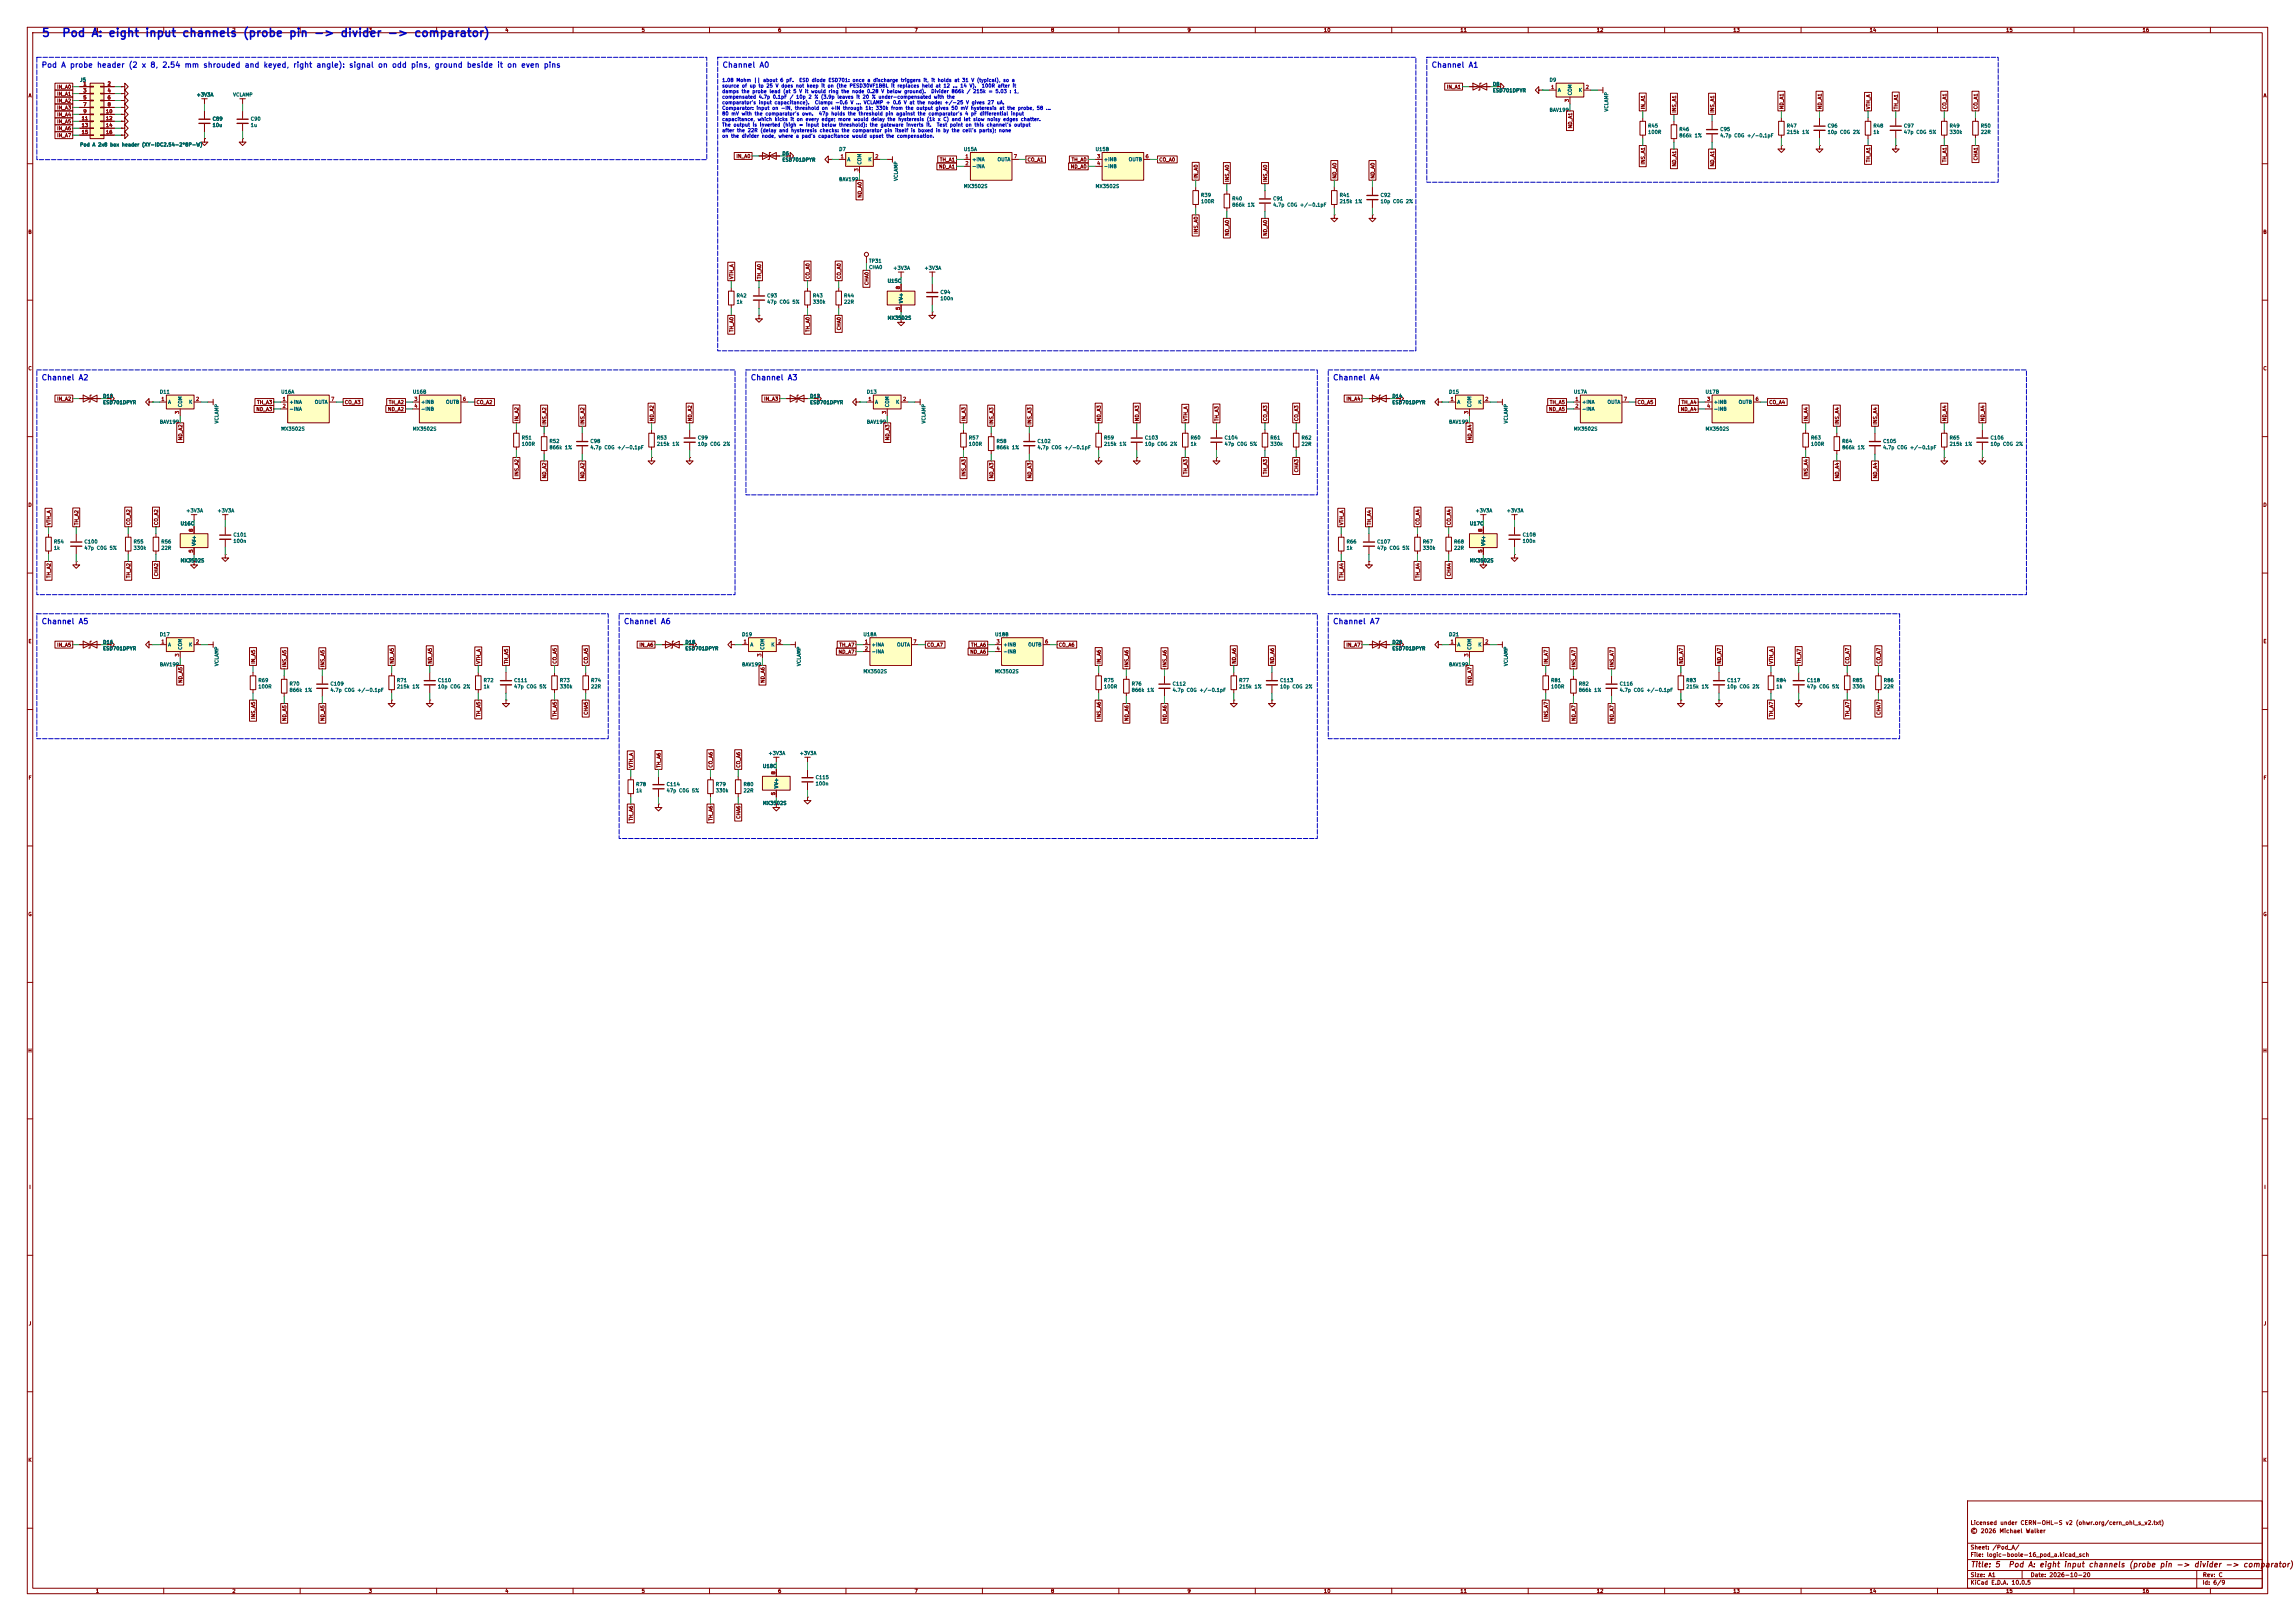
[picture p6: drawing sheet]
<svg xmlns="http://www.w3.org/2000/svg" width="841mm" height="594mm" viewBox="0 0 841 594" stroke-linecap="round" stroke-linejoin="round" font-family="sans-serif">
<defs><g id="words">
<g font-size="3" fill="#0000c2">
<text x="15.1" y="14.3">5</text>
<text x="22.5" y="14.3">Pod A: eight input channels (probe pin -&gt; divider -&gt; comparator)</text>
</g>
<g font-size="2" fill="#0000c2">
<text x="15.1" y="25.3">Pod A probe header (2 x 8, 2.54 mm shrouded and keyed, right angle): signal on odd pins, ground beside it on even pins</text>
<text x="264.6" y="25.3">Channel A0</text>
<text x="524.4" y="25.3">Channel A1</text>
<text x="15.1" y="139.8">Channel A2</text>
<text x="274.9" y="139.8">Channel A3</text>
<text x="488.3" y="139.8">Channel A4</text>
<text x="15.1" y="229.2">Channel A5</text>
<text x="228.4" y="229.2">Channel A6</text>
<text x="488.3" y="229.2">Channel A7</text>
</g>
<g font-size="2" fill="#840000">
<text x="722" y="574.8">Title: 5</text>
<text x="735.8" y="574.8">Pod A: eight input channels (probe pin -&gt; divider -&gt; comparator)</text>
</g>
<g font-size="1.5" fill="#840000">
<text x="721.9" y="562.1">© 2026 Michael Walker</text>
<text x="721.9" y="559.1">Licensed under CERN-OHL-S v2 (ohwr.org/cern_ohl_s_v2.txt)</text>
<text x="721.9" y="568.1">Sheet: /Pod_A/</text>
<text x="721.9" y="570.8">File: logic-boole-16_pod_a.kicad_sch</text>
<text x="721.9" y="581">KiCad E.D.A. 10.0.5</text>
<text x="721.9" y="578.2">Size: A1</text>
<text x="743.9" y="578.2">Date: 2026-10-20</text>
<text x="806.9" y="581">Id: 6/9</text>
<text x="807" y="578.2">Rev: C</text>
</g>
<g font-size="1.3" fill="#840000">
<text x="35" y="12">1</text>
<text x="85" y="12">2</text>
<text x="135" y="12">3</text>
<text x="185" y="12">4</text>
<text x="235" y="12">5</text>
<text x="285" y="12">6</text>
<text x="335" y="12">7</text>
<text x="385" y="12">8</text>
<text x="435" y="12">9</text>
<text x="485" y="12">10</text>
<text x="535" y="12">11</text>
<text x="585" y="12">12</text>
<text x="635" y="12">13</text>
<text x="685" y="12">14</text>
<text x="735" y="12">15</text>
<text x="785" y="12">16</text>
<text x="10.3" y="36">A</text>
<text x="20.8" y="32.8">IN_A0</text>
<text x="20.8" y="35.3">IN_A1</text>
<text x="530" y="32.8">IN_A1</text>
<text x="829.3" y="36">A</text>
<text x="20.8" y="40.4">IN_A3</text>
<text x="20.8" y="37.9">IN_A2</text>
<text x="603" y="40.2" transform="rotate(-90 603 40.2)">IN_A1</text>
<text x="614.5" y="41.5" transform="rotate(-90 614.5 41.5)">INS_A1</text>
<text x="628.4" y="41.5" transform="rotate(-90 628.4 41.5)">INS_A1</text>
<text x="653.8" y="40.2" transform="rotate(-90 653.8 40.2)">ND_A1</text>
<text x="667.8" y="40.2" transform="rotate(-90 667.8 40.2)">ND_A1</text>
<text x="685.6" y="40.2" transform="rotate(-90 685.6 40.2)">VTH_A</text>
<text x="695.7" y="40.2" transform="rotate(-90 695.7 40.2)">TH_A1</text>
<text x="713.5" y="40.2" transform="rotate(-90 713.5 40.2)">CO_A1</text>
<text x="725" y="40.2" transform="rotate(-90 725 40.2)">CO_A1</text>
<text x="20.8" y="43">IN_A4</text>
<text x="20.8" y="45.5">IN_A5</text>
<text x="576.4" y="47.2" transform="rotate(-90 576.4 47.2)">ND_A1</text>
<text x="20.8" y="48">IN_A6</text>
<text x="20.8" y="50.6">IN_A7</text>
<text x="269.7" y="58.2">IN_A0</text>
<text x="344.3" y="59.5">TH_A1</text>
<text x="376.4" y="59.5">CO_A1</text>
<text x="392.5" y="59.5">TH_A0</text>
<text x="424.6" y="59.5">CO_A0</text>
<text x="685.6" y="59.6" transform="rotate(-90 685.6 59.6)">TH_A1</text>
<text x="713.5" y="59.6" transform="rotate(-90 713.5 59.6)">TH_A1</text>
<text x="725" y="58.9" transform="rotate(-90 725 58.9)">CHA1</text>
<text x="344" y="62">ND_A1</text>
<text x="392.2" y="62">ND_A0</text>
<text x="439.2" y="65.6" transform="rotate(-90 439.2 65.6)">IN_A0</text>
<text x="490" y="65.6" transform="rotate(-90 490 65.6)">ND_A0</text>
<text x="504" y="65.6" transform="rotate(-90 504 65.6)">ND_A0</text>
<text x="603" y="60.5" transform="rotate(-90 603 60.5)">INS_A1</text>
<text x="614.5" y="61.2" transform="rotate(-90 614.5 61.2)">ND_A1</text>
<text x="628.4" y="61.2" transform="rotate(-90 628.4 61.2)">ND_A1</text>
<text x="450.6" y="66.9" transform="rotate(-90 450.6 66.9)">INS_A0</text>
<text x="464.6" y="66.9" transform="rotate(-90 464.6 66.9)">INS_A0</text>
<text x="316" y="72.6" transform="rotate(-90 316 72.6)">ND_A0</text>
<text x="10.2" y="86">B</text>
<text x="439.2" y="85.9" transform="rotate(-90 439.2 85.9)">INS_A0</text>
<text x="450.6" y="86.6" transform="rotate(-90 450.6 86.6)">ND_A0</text>
<text x="464.6" y="86.6" transform="rotate(-90 464.6 86.6)">ND_A0</text>
<text x="829.2" y="86">B</text>
<text x="269" y="102.4" transform="rotate(-90 269 102.4)">VTH_A</text>
<text x="279.2" y="102.4" transform="rotate(-90 279.2 102.4)">TH_A0</text>
<text x="297" y="102.4" transform="rotate(-90 297 102.4)">CO_A0</text>
<text x="308.4" y="102.4" transform="rotate(-90 308.4 102.4)">CO_A0</text>
<text x="318.6" y="104.7" transform="rotate(-90 318.6 104.7)">CHA0</text>
<text x="269" y="121.8" transform="rotate(-90 269 121.8)">TH_A0</text>
<text x="297" y="121.8" transform="rotate(-90 297 121.8)">TH_A0</text>
<text x="308.4" y="121.2" transform="rotate(-90 308.4 121.2)">CHA0</text>
<text x="10.2" y="136">C</text>
<text x="829.2" y="136">C</text>
<text x="20.8" y="147.1">IN_A2</text>
<text x="94.1" y="148.4">TH_A3</text>
<text x="126.2" y="148.4">CO_A3</text>
<text x="142.3" y="148.4">TH_A2</text>
<text x="174.4" y="148.4">CO_A2</text>
<text x="279.8" y="147.1">IN_A3</text>
<text x="493.2" y="147.1">IN_A4</text>
<text x="567.8" y="148.4">TH_A5</text>
<text x="599.9" y="148.4">CO_A5</text>
<text x="616" y="148.4">TH_A4</text>
<text x="648.1" y="148.4">CO_A4</text>
<text x="93.8" y="150.9">ND_A3</text>
<text x="142" y="150.9">ND_A2</text>
<text x="190.3" y="154.5" transform="rotate(-90 190.3 154.5)">IN_A2</text>
<text x="200.4" y="155.8" transform="rotate(-90 200.4 155.8)">INS_A2</text>
<text x="214.4" y="155.8" transform="rotate(-90 214.4 155.8)">INS_A2</text>
<text x="239.8" y="154.5" transform="rotate(-90 239.8 154.5)">ND_A2</text>
<text x="253.8" y="154.5" transform="rotate(-90 253.8 154.5)">ND_A2</text>
<text x="354.1" y="154.5" transform="rotate(-90 354.1 154.5)">IN_A3</text>
<text x="364.3" y="155.8" transform="rotate(-90 364.3 155.8)">INS_A3</text>
<text x="378.2" y="155.8" transform="rotate(-90 378.2 155.8)">INS_A3</text>
<text x="403.6" y="154.5" transform="rotate(-90 403.6 154.5)">ND_A3</text>
<text x="417.6" y="154.5" transform="rotate(-90 417.6 154.5)">ND_A3</text>
<text x="435.4" y="154.5" transform="rotate(-90 435.4 154.5)">VTH_A</text>
<text x="446.8" y="154.5" transform="rotate(-90 446.8 154.5)">TH_A3</text>
<text x="464.6" y="154.5" transform="rotate(-90 464.6 154.5)">CO_A3</text>
<text x="476" y="154.5" transform="rotate(-90 476 154.5)">CO_A3</text>
<text x="567.5" y="150.9">ND_A5</text>
<text x="615.7" y="150.9">ND_A4</text>
<text x="662.7" y="154.5" transform="rotate(-90 662.7 154.5)">IN_A4</text>
<text x="674.2" y="155.8" transform="rotate(-90 674.2 155.8)">INS_A4</text>
<text x="688.1" y="155.8" transform="rotate(-90 688.1 155.8)">INS_A4</text>
<text x="713.5" y="154.5" transform="rotate(-90 713.5 154.5)">ND_A4</text>
<text x="727.5" y="154.5" transform="rotate(-90 727.5 154.5)">ND_A4</text>
<text x="67.1" y="161.5" transform="rotate(-90 67.1 161.5)">ND_A2</text>
<text x="326.2" y="161.5" transform="rotate(-90 326.2 161.5)">ND_A3</text>
<text x="539.5" y="161.5" transform="rotate(-90 539.5 161.5)">ND_A4</text>
<text x="435.4" y="173.9" transform="rotate(-90 435.4 173.9)">TH_A3</text>
<text x="464.6" y="173.9" transform="rotate(-90 464.6 173.9)">TH_A3</text>
<text x="476" y="173.2" transform="rotate(-90 476 173.2)">CHA3</text>
<text x="190.3" y="174.8" transform="rotate(-90 190.3 174.8)">INS_A2</text>
<text x="200.4" y="175.5" transform="rotate(-90 200.4 175.5)">ND_A2</text>
<text x="214.4" y="175.5" transform="rotate(-90 214.4 175.5)">ND_A2</text>
<text x="354.1" y="174.8" transform="rotate(-90 354.1 174.8)">INS_A3</text>
<text x="364.3" y="175.5" transform="rotate(-90 364.3 175.5)">ND_A3</text>
<text x="378.2" y="175.5" transform="rotate(-90 378.2 175.5)">ND_A3</text>
<text x="662.7" y="174.8" transform="rotate(-90 662.7 174.8)">INS_A4</text>
<text x="674.2" y="175.5" transform="rotate(-90 674.2 175.5)">ND_A4</text>
<text x="688.1" y="175.5" transform="rotate(-90 688.1 175.5)">ND_A4</text>
<text x="10.2" y="186">D</text>
<text x="829.2" y="186">D</text>
<text x="18.8" y="192.6" transform="rotate(-90 18.8 192.6)">VTH_A</text>
<text x="29" y="192.6" transform="rotate(-90 29 192.6)">TH_A2</text>
<text x="48" y="192.6" transform="rotate(-90 48 192.6)">CO_A2</text>
<text x="58.2" y="192.6" transform="rotate(-90 58.2 192.6)">CO_A2</text>
<text x="492.5" y="192.6" transform="rotate(-90 492.5 192.6)">VTH_A</text>
<text x="502.7" y="192.6" transform="rotate(-90 502.7 192.6)">TH_A4</text>
<text x="520.5" y="192.6" transform="rotate(-90 520.5 192.6)">CO_A4</text>
<text x="531.9" y="192.6" transform="rotate(-90 531.9 192.6)">CO_A4</text>
<text x="18.8" y="212" transform="rotate(-90 18.8 212)">TH_A2</text>
<text x="48" y="212" transform="rotate(-90 48 212)">TH_A2</text>
<text x="58.2" y="211.3" transform="rotate(-90 58.2 211.3)">CHA2</text>
<text x="492.5" y="212" transform="rotate(-90 492.5 212)">TH_A4</text>
<text x="520.5" y="212" transform="rotate(-90 520.5 212)">TH_A4</text>
<text x="531.9" y="211.3" transform="rotate(-90 531.9 211.3)">CHA4</text>
<text x="10.3" y="236">E</text>
<text x="20.8" y="237.3">IN_A5</text>
<text x="234.1" y="237.3">IN_A6</text>
<text x="307.1" y="239.8">ND_A7</text>
<text x="307.4" y="237.3">TH_A7</text>
<text x="339.5" y="237.3">CO_A7</text>
<text x="355.4" y="239.8">ND_A6</text>
<text x="355.7" y="237.3">TH_A6</text>
<text x="387.8" y="237.3">CO_A6</text>
<text x="493.2" y="237.3">IN_A7</text>
<text x="829.3" y="236">E</text>
<text x="93.8" y="243.4" transform="rotate(-90 93.8 243.4)">IN_A5</text>
<text x="105.2" y="244.7" transform="rotate(-90 105.2 244.7)">INS_A5</text>
<text x="119.2" y="244.7" transform="rotate(-90 119.2 244.7)">INS_A5</text>
<text x="144.6" y="243.4" transform="rotate(-90 144.6 243.4)">ND_A5</text>
<text x="158.5" y="243.4" transform="rotate(-90 158.5 243.4)">ND_A5</text>
<text x="176.3" y="243.4" transform="rotate(-90 176.3 243.4)">VTH_A</text>
<text x="186.5" y="243.4" transform="rotate(-90 186.5 243.4)">TH_A5</text>
<text x="204.3" y="243.4" transform="rotate(-90 204.3 243.4)">CO_A5</text>
<text x="215.7" y="243.4" transform="rotate(-90 215.7 243.4)">CO_A5</text>
<text x="403.6" y="243.4" transform="rotate(-90 403.6 243.4)">IN_A6</text>
<text x="413.8" y="244.7" transform="rotate(-90 413.8 244.7)">INS_A6</text>
<text x="427.8" y="244.7" transform="rotate(-90 427.8 244.7)">INS_A6</text>
<text x="453.2" y="243.4" transform="rotate(-90 453.2 243.4)">ND_A6</text>
<text x="467.1" y="243.4" transform="rotate(-90 467.1 243.4)">ND_A6</text>
<text x="567.5" y="243.4" transform="rotate(-90 567.5 243.4)">IN_A7</text>
<text x="577.6" y="244.7" transform="rotate(-90 577.6 244.7)">INS_A7</text>
<text x="591.6" y="244.7" transform="rotate(-90 591.6 244.7)">INS_A7</text>
<text x="617" y="243.4" transform="rotate(-90 617 243.4)">ND_A7</text>
<text x="631" y="243.4" transform="rotate(-90 631 243.4)">ND_A7</text>
<text x="650" y="243.4" transform="rotate(-90 650 243.4)">VTH_A</text>
<text x="660.2" y="243.4" transform="rotate(-90 660.2 243.4)">TH_A7</text>
<text x="678" y="243.4" transform="rotate(-90 678 243.4)">CO_A7</text>
<text x="689.4" y="243.4" transform="rotate(-90 689.4 243.4)">CO_A7</text>
<text x="67.1" y="250.4" transform="rotate(-90 67.1 250.4)">ND_A5</text>
<text x="280.5" y="250.4" transform="rotate(-90 280.5 250.4)">ND_A6</text>
<text x="539.5" y="250.4" transform="rotate(-90 539.5 250.4)">ND_A7</text>
<text x="93.8" y="263.7" transform="rotate(-90 93.8 263.7)">INS_A5</text>
<text x="176.3" y="262.8" transform="rotate(-90 176.3 262.8)">TH_A5</text>
<text x="204.3" y="262.8" transform="rotate(-90 204.3 262.8)">TH_A5</text>
<text x="215.7" y="262.1" transform="rotate(-90 215.7 262.1)">CHA5</text>
<text x="403.6" y="263.7" transform="rotate(-90 403.6 263.7)">INS_A6</text>
<text x="567.5" y="263.7" transform="rotate(-90 567.5 263.7)">INS_A7</text>
<text x="650" y="262.8" transform="rotate(-90 650 262.8)">TH_A7</text>
<text x="678" y="262.8" transform="rotate(-90 678 262.8)">TH_A7</text>
<text x="689.4" y="262.1" transform="rotate(-90 689.4 262.1)">CHA7</text>
<text x="105.2" y="264.4" transform="rotate(-90 105.2 264.4)">ND_A5</text>
<text x="119.2" y="264.4" transform="rotate(-90 119.2 264.4)">ND_A5</text>
<text x="413.8" y="264.4" transform="rotate(-90 413.8 264.4)">ND_A6</text>
<text x="427.8" y="264.4" transform="rotate(-90 427.8 264.4)">ND_A6</text>
<text x="577.6" y="264.4" transform="rotate(-90 577.6 264.4)">ND_A7</text>
<text x="591.6" y="264.4" transform="rotate(-90 591.6 264.4)">ND_A7</text>
<text x="232.2" y="281.5" transform="rotate(-90 232.2 281.5)">VTH_A</text>
<text x="242.4" y="281.5" transform="rotate(-90 242.4 281.5)">TH_A6</text>
<text x="261.4" y="281.5" transform="rotate(-90 261.4 281.5)">CO_A6</text>
<text x="271.6" y="281.5" transform="rotate(-90 271.6 281.5)">CO_A6</text>
<text x="10.3" y="286">F</text>
<text x="829.3" y="286">F</text>
<text x="232.2" y="300.9" transform="rotate(-90 232.2 300.9)">TH_A6</text>
<text x="261.4" y="300.9" transform="rotate(-90 261.4 300.9)">TH_A6</text>
<text x="271.6" y="300.2" transform="rotate(-90 271.6 300.2)">CHA6</text>
<text x="10.2" y="336">G</text>
<text x="829.2" y="336">G</text>
<text x="10.2" y="386">H</text>
<text x="829.2" y="386">H</text>
<text x="10.6" y="436">I</text>
<text x="829.6" y="436">I</text>
<text x="10.4" y="486">J</text>
<text x="829.4" y="486">J</text>
<text x="10.2" y="536">K</text>
<text x="829.2" y="536">K</text>
<text x="35" y="584">1</text>
<text x="85" y="584">2</text>
<text x="135" y="584">3</text>
<text x="185" y="584">4</text>
<text x="235" y="584">5</text>
<text x="285" y="584">6</text>
<text x="335" y="584">7</text>
<text x="385" y="584">8</text>
<text x="435" y="584">9</text>
<text x="485" y="584">10</text>
<text x="535" y="584">11</text>
<text x="585" y="584">12</text>
<text x="635" y="584">13</text>
<text x="685" y="584">14</text>
<text x="735" y="584">15</text>
<text x="785" y="584">16</text>
</g>
<g font-size="1.3" fill="#006464">
<text x="29.2" y="30.2">J5</text>
<text x="71.9" y="35.7">+3V3A</text>
<text x="85.3" y="35.7">VCLAMP</text>
<text x="546.9" y="31.8">D8</text>
<text x="546.9" y="34.1">ESD701DPYR</text>
<text x="567.7" y="30.2">D9</text>
<text x="570.7" y="34">A</text>
<text x="576.3" y="35.1" transform="rotate(-90 576.3 35.1)">COM</text>
<text x="578.4" y="34">K</text>
<text x="567.7" y="41.3">BAV199</text>
<text x="589.6" y="41.1" transform="rotate(-90 589.6 41.1)">VCLAMP</text>
<text x="77.7" y="44.5">C89</text>
<text x="77.7" y="46.8">10u</text>
<text x="91.7" y="44.5">C90</text>
<text x="91.7" y="46.8">1u</text>
<text x="603.8" y="47.1">R45</text>
<text x="654.6" y="47.1">R47</text>
<text x="669.6" y="47.1">C96</text>
<text x="686.3" y="47.1">R48</text>
<text x="697.5" y="47.1">C97</text>
<text x="714.3" y="47.1">R49</text>
<text x="725.7" y="47.1">R50</text>
<text x="29.2" y="54">Pod A 2x8 box header (XY-IDC2.54-2*8P-W)</text>
<text x="603.8" y="49.4">100R</text>
<text x="615.2" y="48.3">R46</text>
<text x="615.2" y="50.6">866k 1%</text>
<text x="630.2" y="48.3">C95</text>
<text x="630.2" y="50.6">4.7p C0G +/-0.1pF</text>
<text x="654.6" y="49.4">215k 1%</text>
<text x="669.6" y="49.4">10p C0G 2%</text>
<text x="686.3" y="49.4">1k</text>
<text x="697.5" y="49.4">47p C0G 5%</text>
<text x="714.3" y="49.4">330k</text>
<text x="725.7" y="49.4">22R</text>
<text x="286.5" y="57.2">D6</text>
<text x="286.5" y="59.5">ESD701DPYR</text>
<text x="307.3" y="55.6">D7</text>
<text x="310.4" y="59.4">A</text>
<text x="318" y="59.4">K</text>
<text x="353" y="55.6">U15A</text>
<text x="356.1" y="59.4">+INA</text>
<text x="365.4" y="59.4">OUTA</text>
<text x="401.3" y="55.6">U15B</text>
<text x="404.3" y="59.4">+INB</text>
<text x="413.5" y="59.4">OUTB</text>
<text x="315.9" y="60.5" transform="rotate(-90 315.9 60.5)">COM</text>
<text x="356.1" y="61.9">-INA</text>
<text x="404.3" y="61.9">-INB</text>
<text x="307.3" y="66.7">BAV199</text>
<text x="329.3" y="66.5" transform="rotate(-90 329.3 66.5)">VCLAMP</text>
<text x="353" y="69.2">MX3502S</text>
<text x="401.3" y="69.2">MX3502S</text>
<text x="440" y="72.5">R39</text>
<text x="440" y="74.8">100R</text>
<text x="451.4" y="73.7">R40</text>
<text x="451.4" y="76">866k 1%</text>
<text x="466.4" y="73.7">C91</text>
<text x="466.4" y="76">4.7p C0G +/-0.1pF</text>
<text x="490.8" y="72.5">R41</text>
<text x="490.8" y="74.8">215k 1%</text>
<text x="505.7" y="72.5">C92</text>
<text x="505.7" y="74.8">10p C0G 2%</text>
<text x="318.3" y="96.6">TP31</text>
<text x="318.3" y="98.9">CHA0</text>
<text x="327.2" y="99.2">+3V3A</text>
<text x="338.6" y="99.2">+3V3A</text>
<text x="325.1" y="103.9">U15C</text>
<text x="269.8" y="109.3">R42</text>
<text x="269.8" y="111.6">1k</text>
<text x="280.9" y="109.3">C93</text>
<text x="280.9" y="111.6">47p C0G 5%</text>
<text x="297.7" y="109.3">R43</text>
<text x="297.7" y="111.6">330k</text>
<text x="309.1" y="109.3">R44</text>
<text x="309.1" y="111.6">22R</text>
<text x="331.2" y="111.3" transform="rotate(-90 331.2 111.3)">V-</text>
<text x="331.2" y="110.1" transform="rotate(-90 331.2 110.1)">V+</text>
<text x="344.4" y="108">C94</text>
<text x="344.4" y="110.3">100n</text>
<text x="325.1" y="117.5">MX3502S</text>
<text x="37.6" y="146.1">D10</text>
<text x="37.6" y="148.4">ESD701DPYR</text>
<text x="58.4" y="144.5">D11</text>
<text x="61.4" y="148.3">A</text>
<text x="67" y="149.4" transform="rotate(-90 67 149.4)">COM</text>
<text x="69.1" y="148.3">K</text>
<text x="102.9" y="144.5">U16A</text>
<text x="105.9" y="148.3">+INA</text>
<text x="115.2" y="148.3">OUTA</text>
<text x="151.1" y="144.5">U16B</text>
<text x="154.2" y="148.3">+INB</text>
<text x="163.3" y="148.3">OUTB</text>
<text x="296.7" y="146.1">D12</text>
<text x="296.7" y="148.4">ESD701DPYR</text>
<text x="317.5" y="144.5">D13</text>
<text x="320.5" y="148.3">A</text>
<text x="326.1" y="149.4" transform="rotate(-90 326.1 149.4)">COM</text>
<text x="328.2" y="148.3">K</text>
<text x="510.1" y="146.1">D14</text>
<text x="510.1" y="148.4">ESD701DPYR</text>
<text x="530.8" y="144.5">D15</text>
<text x="533.9" y="148.3">A</text>
<text x="539.4" y="149.4" transform="rotate(-90 539.4 149.4)">COM</text>
<text x="541.6" y="148.3">K</text>
<text x="576.6" y="144.5">U17A</text>
<text x="579.6" y="148.3">+INA</text>
<text x="588.9" y="148.3">OUTA</text>
<text x="624.8" y="144.5">U17B</text>
<text x="627.9" y="148.3">+INB</text>
<text x="637" y="148.3">OUTB</text>
<text x="58.4" y="155.6">BAV199</text>
<text x="80.4" y="155.4" transform="rotate(-90 80.4 155.4)">VCLAMP</text>
<text x="105.9" y="150.8">-INA</text>
<text x="154.2" y="150.8">-INB</text>
<text x="317.5" y="155.6">BAV199</text>
<text x="339.4" y="155.4" transform="rotate(-90 339.4 155.4)">VCLAMP</text>
<text x="530.8" y="155.6">BAV199</text>
<text x="552.8" y="155.4" transform="rotate(-90 552.8 155.4)">VCLAMP</text>
<text x="579.6" y="150.8">-INA</text>
<text x="627.9" y="150.8">-INB</text>
<text x="102.9" y="158.1">MX3502S</text>
<text x="151.1" y="158.1">MX3502S</text>
<text x="191" y="161.4">R51</text>
<text x="240.6" y="161.4">R53</text>
<text x="255.5" y="161.4">C99</text>
<text x="354.9" y="161.4">R57</text>
<text x="404.4" y="161.4">R59</text>
<text x="419.4" y="161.4">C103</text>
<text x="436.1" y="161.4">R60</text>
<text x="448.6" y="161.4">C104</text>
<text x="465.4" y="161.4">R61</text>
<text x="476.8" y="161.4">R62</text>
<text x="576.6" y="158.1">MX3502S</text>
<text x="624.8" y="158.1">MX3502S</text>
<text x="663.5" y="161.4">R63</text>
<text x="714.3" y="161.4">R65</text>
<text x="729.3" y="161.4">C106</text>
<text x="191" y="163.7">100R</text>
<text x="201.2" y="162.6">R52</text>
<text x="201.2" y="164.9">866k 1%</text>
<text x="216.2" y="162.6">C98</text>
<text x="216.2" y="164.9">4.7p C0G +/-0.1pF</text>
<text x="240.6" y="163.7">215k 1%</text>
<text x="255.5" y="163.7">10p C0G 2%</text>
<text x="354.9" y="163.7">100R</text>
<text x="365" y="162.6">R58</text>
<text x="365" y="164.9">866k 1%</text>
<text x="380" y="162.6">C102</text>
<text x="380" y="164.9">4.7p C0G +/-0.1pF</text>
<text x="404.4" y="163.7">215k 1%</text>
<text x="419.4" y="163.7">10p C0G 2%</text>
<text x="436.1" y="163.7">1k</text>
<text x="448.6" y="163.7">47p C0G 5%</text>
<text x="465.4" y="163.7">330k</text>
<text x="476.8" y="163.7">22R</text>
<text x="663.5" y="163.7">100R</text>
<text x="674.9" y="162.6">R64</text>
<text x="674.9" y="164.9">866k 1%</text>
<text x="689.9" y="162.6">C105</text>
<text x="689.9" y="164.9">4.7p C0G +/-0.1pF</text>
<text x="714.3" y="163.7">215k 1%</text>
<text x="729.3" y="163.7">10p C0G 2%</text>
<text x="68.1" y="188.1">+3V3A</text>
<text x="79.5" y="188.1">+3V3A</text>
<text x="540.5" y="188.1">+3V3A</text>
<text x="552" y="188.1">+3V3A</text>
<text x="66" y="192.8">U16C</text>
<text x="85.4" y="196.9">C101</text>
<text x="538.5" y="192.8">U17C</text>
<text x="557.8" y="196.9">C108</text>
<text x="19.6" y="199.5">R54</text>
<text x="19.6" y="201.8">1k</text>
<text x="30.8" y="199.5">C100</text>
<text x="30.8" y="201.8">47p C0G 5%</text>
<text x="48.8" y="199.5">R55</text>
<text x="48.8" y="201.8">330k</text>
<text x="59" y="199.5">R56</text>
<text x="59" y="201.8">22R</text>
<text x="72.1" y="200.2" transform="rotate(-90 72.1 200.2)">V-</text>
<text x="72.1" y="199" transform="rotate(-90 72.1 199)">V+</text>
<text x="85.4" y="199.2">100n</text>
<text x="493.3" y="199.5">R66</text>
<text x="493.3" y="201.8">1k</text>
<text x="504.5" y="199.5">C107</text>
<text x="504.5" y="201.8">47p C0G 5%</text>
<text x="521.2" y="199.5">R67</text>
<text x="521.2" y="201.8">330k</text>
<text x="532.7" y="199.5">R68</text>
<text x="532.7" y="201.8">22R</text>
<text x="544.5" y="200.2" transform="rotate(-90 544.5 200.2)">V-</text>
<text x="544.5" y="199" transform="rotate(-90 544.5 199)">V+</text>
<text x="557.8" y="199.2">100n</text>
<text x="66" y="206.4">MX3502S</text>
<text x="538.5" y="206.4">MX3502S</text>
<text x="58.4" y="233.4">D17</text>
<text x="271.8" y="233.4">D19</text>
<text x="316.2" y="233.4">U18A</text>
<text x="364.5" y="233.4">U18B</text>
<text x="530.8" y="233.4">D21</text>
<text x="37.6" y="236.3">D16</text>
<text x="37.6" y="238.6">ESD701DPYR</text>
<text x="61.4" y="237.2">A</text>
<text x="67" y="238.3" transform="rotate(-90 67 238.3)">COM</text>
<text x="69.1" y="237.2">K</text>
<text x="251" y="236.3">D18</text>
<text x="251" y="238.6">ESD701DPYR</text>
<text x="274.8" y="237.2">A</text>
<text x="280.4" y="238.3" transform="rotate(-90 280.4 238.3)">COM</text>
<text x="282.5" y="237.2">K</text>
<text x="319.3" y="237.2">+INA</text>
<text x="319.3" y="239.7">-INA</text>
<text x="328.6" y="237.2">OUTA</text>
<text x="367.5" y="237.2">+INB</text>
<text x="367.5" y="239.7">-INB</text>
<text x="376.6" y="237.2">OUTB</text>
<text x="510.1" y="236.3">D20</text>
<text x="510.1" y="238.6">ESD701DPYR</text>
<text x="533.9" y="237.2">A</text>
<text x="539.4" y="238.3" transform="rotate(-90 539.4 238.3)">COM</text>
<text x="541.6" y="237.2">K</text>
<text x="58.4" y="244.5">BAV199</text>
<text x="80.4" y="244.3" transform="rotate(-90 80.4 244.3)">VCLAMP</text>
<text x="271.8" y="244.5">BAV199</text>
<text x="293.7" y="244.3" transform="rotate(-90 293.7 244.3)">VCLAMP</text>
<text x="530.8" y="244.5">BAV199</text>
<text x="552.8" y="244.3" transform="rotate(-90 552.8 244.3)">VCLAMP</text>
<text x="94.5" y="250.3">R69</text>
<text x="105.9" y="251.5">R70</text>
<text x="120.9" y="251.5">C109</text>
<text x="145.3" y="250.3">R71</text>
<text x="160.3" y="250.3">C110</text>
<text x="177.1" y="250.3">R72</text>
<text x="188.2" y="250.3">C111</text>
<text x="205" y="250.3">R73</text>
<text x="216.4" y="250.3">R74</text>
<text x="316.2" y="247">MX3502S</text>
<text x="364.5" y="247">MX3502S</text>
<text x="404.4" y="250.3">R75</text>
<text x="414.6" y="251.5">R76</text>
<text x="429.5" y="251.5">C112</text>
<text x="453.9" y="250.3">R77</text>
<text x="468.9" y="250.3">C113</text>
<text x="568.2" y="250.3">R81</text>
<text x="578.4" y="251.5">R82</text>
<text x="593.4" y="251.5">C116</text>
<text x="617.8" y="250.3">R83</text>
<text x="632.7" y="250.3">C117</text>
<text x="650.8" y="250.3">R84</text>
<text x="661.9" y="250.3">C118</text>
<text x="678.7" y="250.3">R85</text>
<text x="690.1" y="250.3">R86</text>
<text x="94.5" y="252.6">100R</text>
<text x="105.9" y="253.8">866k 1%</text>
<text x="120.9" y="253.8">4.7p C0G +/-0.1pF</text>
<text x="145.3" y="252.6">215k 1%</text>
<text x="160.3" y="252.6">10p C0G 2%</text>
<text x="177.1" y="252.6">1k</text>
<text x="188.2" y="252.6">47p C0G 5%</text>
<text x="205" y="252.6">330k</text>
<text x="216.4" y="252.6">22R</text>
<text x="404.4" y="252.6">100R</text>
<text x="414.6" y="253.8">866k 1%</text>
<text x="429.5" y="253.8">4.7p C0G +/-0.1pF</text>
<text x="453.9" y="252.6">215k 1%</text>
<text x="468.9" y="252.6">10p C0G 2%</text>
<text x="568.2" y="252.6">100R</text>
<text x="578.4" y="253.8">866k 1%</text>
<text x="593.4" y="253.8">4.7p C0G +/-0.1pF</text>
<text x="617.8" y="252.6">215k 1%</text>
<text x="632.7" y="252.6">10p C0G 2%</text>
<text x="650.8" y="252.6">1k</text>
<text x="661.9" y="252.6">47p C0G 5%</text>
<text x="678.7" y="252.6">330k</text>
<text x="690.1" y="252.6">22R</text>
<text x="279.4" y="281.7">U18C</text>
<text x="281.4" y="277">+3V3A</text>
<text x="292.9" y="277">+3V3A</text>
<text x="285.4" y="287.9" transform="rotate(-90 285.4 287.9)">V+</text>
<text x="298.7" y="285.8">C115</text>
<text x="232.9" y="288.4">R78</text>
<text x="232.9" y="290.7">1k</text>
<text x="244.1" y="288.4">C114</text>
<text x="244.1" y="290.7">47p C0G 5%</text>
<text x="262.2" y="288.4">R79</text>
<text x="262.2" y="290.7">330k</text>
<text x="272.3" y="288.4">R80</text>
<text x="272.3" y="290.7">22R</text>
<text x="285.4" y="289.1" transform="rotate(-90 285.4 289.1)">V-</text>
<text x="298.7" y="288.1">100n</text>
<text x="279.4" y="295.3">MX3502S</text>
</g>
<g font-size="1.3" fill="#a90000">
<text x="30.4" y="31.6">1</text>
<text x="30.4" y="34.2">3</text>
<text x="39.3" y="31.6">2</text>
<text x="39.3" y="34.2">4</text>
<text x="568.2" y="32.9">1</text>
<text x="580.9" y="32.9">2</text>
<text x="30.4" y="36.7">5</text>
<text x="30.4" y="39.2">7</text>
<text x="30.4" y="41.8">9</text>
<text x="38.7" y="41.8">10</text>
<text x="39.3" y="36.7">6</text>
<text x="39.3" y="39.2">8</text>
<text x="575.2" y="37.6" transform="rotate(-90 575.2 37.6)">3</text>
<text x="29.8" y="44.3">11</text>
<text x="29.8" y="46.9">13</text>
<text x="38.7" y="44.3">12</text>
<text x="38.7" y="46.9">14</text>
<text x="29.8" y="49.4">15</text>
<text x="38.7" y="49.4">16</text>
<text x="307.9" y="58.3">1</text>
<text x="320.6" y="58.3">2</text>
<text x="353.6" y="58.3">1</text>
<text x="371.4" y="58.3">7</text>
<text x="401.9" y="58.3">3</text>
<text x="419.6" y="58.3">6</text>
<text x="314.8" y="63" transform="rotate(-90 314.8 63)">3</text>
<text x="353.6" y="60.8">2</text>
<text x="401.9" y="60.8">4</text>
<text x="330.1" y="106.1" transform="rotate(-90 330.1 106.1)">8</text>
<text x="330.1" y="113.8" transform="rotate(-90 330.1 113.8)">5</text>
<text x="59" y="147.2">1</text>
<text x="71.7" y="147.2">2</text>
<text x="103.4" y="147.2">1</text>
<text x="103.4" y="149.7">2</text>
<text x="121.2" y="147.2">7</text>
<text x="151.7" y="147.2">3</text>
<text x="151.7" y="149.7">4</text>
<text x="169.4" y="147.2">6</text>
<text x="318" y="147.2">1</text>
<text x="330.7" y="147.2">2</text>
<text x="531.4" y="147.2">1</text>
<text x="544.1" y="147.2">2</text>
<text x="577.1" y="147.2">1</text>
<text x="577.1" y="149.7">2</text>
<text x="594.9" y="147.2">7</text>
<text x="625.4" y="147.2">3</text>
<text x="625.4" y="149.7">4</text>
<text x="643.2" y="147.2">6</text>
<text x="65.9" y="151.9" transform="rotate(-90 65.9 151.9)">3</text>
<text x="325" y="151.9" transform="rotate(-90 325 151.9)">3</text>
<text x="538.3" y="151.9" transform="rotate(-90 538.3 151.9)">3</text>
<text x="71" y="195" transform="rotate(-90 71 195)">8</text>
<text x="543.4" y="195" transform="rotate(-90 543.4 195)">8</text>
<text x="71" y="202.7" transform="rotate(-90 71 202.7)">5</text>
<text x="543.4" y="202.7" transform="rotate(-90 543.4 202.7)">5</text>
<text x="59" y="236.1">1</text>
<text x="71.7" y="236.1">2</text>
<text x="272.3" y="236.1">1</text>
<text x="285" y="236.1">2</text>
<text x="316.8" y="236.1">1</text>
<text x="316.8" y="238.6">2</text>
<text x="334.5" y="236.1">7</text>
<text x="365" y="236.1">3</text>
<text x="365" y="238.6">4</text>
<text x="382.8" y="236.1">6</text>
<text x="531.4" y="236.1">1</text>
<text x="544.1" y="236.1">2</text>
<text x="65.9" y="240.8" transform="rotate(-90 65.9 240.8)">3</text>
<text x="279.3" y="240.8" transform="rotate(-90 279.3 240.8)">3</text>
<text x="538.3" y="240.8" transform="rotate(-90 538.3 240.8)">3</text>
<text x="284.3" y="283.9" transform="rotate(-90 284.3 283.9)">8</text>
<text x="284.3" y="291.6" transform="rotate(-90 284.3 291.6)">5</text>
</g>
<g font-size="1.3" fill="#0000c2">
<text x="264.5" y="30.3">1.08 Mohm || about 6 pF.</text>
<text x="264.5" y="32.4">source of up to 25 V does not keep it on (the PESD30VF1BBL it replaces held at 12 ... 14 V).</text>
<text x="264.5" y="34.4">damps the probe lead (at 5 V it would ring the node 0.28 V below ground).</text>
<text x="292.7" y="30.3">ESD diode ESD701: once a discharge triggers it, it holds at 31 V (typical), so a</text>
<text x="341.1" y="34.4">Divider 866k / 215k = 5.03 : 1,</text>
<text x="359.6" y="32.4">100R after it</text>
<text x="264.5" y="36.5">compensated 4.7p 0.1pF / 10p 2 % (3.9p leaves it 20 % under-compensated with the</text>
<text x="264.5" y="38.5">comparator's input capacitance).</text>
<text x="264.5" y="40.5">Comparator: input on -IN, threshold on +IN through 1k; 330k from the output gives 50 mV hysteresis at the probe, 58 ...</text>
<text x="298.5" y="38.5">Clamp: -0.6 V ... VCLAMP + 0.6 V at the node: +/-25 V gives 27 uA.</text>
<text x="264.5" y="42.6">80 mV with the comparator's own.</text>
<text x="264.5" y="44.6">capacitance, which kicks it on every edge; more would delay the hysteresis (1k x C) and let slow noisy edges chatter.</text>
<text x="264.5" y="46.7">The output is inverted (high = input below threshold): the gateware inverts it.</text>
<text x="299.9" y="42.6">47p holds the threshold pin against the comparator's 4 pF differential input</text>
<text x="343.2" y="46.7">Test point on this channel's output</text>
<text x="264.5" y="48.7">after the 22R (delay and hysteresis checks: the comparator pin itself is boxed in by the cell's parts); none</text>
<text x="264.5" y="50.8">on the divider node, where a pad's capacitance would upset the compensation.</text>
</g>
</g></defs>
<g fill="none" stroke="#840000" stroke-width=".37">
<path d="M10 10h821v574h-821zM12 12h817v570h-817zM60 10v2M110 10v2M160 10v2M210 10v2M260 10v2M310 10v2M360 10v2M410 10v2M460 10v2M510 10v2"/>
<path d="M560 10v2M610 10v2M660 10v2M710 10v2M760 10v2M810 10v2M10 60h2M829 60h2M10 110h2M829 110h2M10 160h2M673.1 158.7v1.3"/>
<path d="M829 160h2M238.8 167.6v1.3h1.2l-1.2 1.3-1.3-1.3h1.3M238.8 167.6h.1M672.1 160h2v5.1h-2zM673.1 165.1v1.3M10 210h2M555 203.2v1.3h1.3l-1.3 1.2-1.3-1.2h1.3M555 203.2h.1M829 210h2M10 260h2M426.7 247.6v2.8M426.7 252.5v2.8"/>
<path d="M829 260h2M10 310h2M829 310h2M10 360h2M829 360h2M10 410h2M829 410h2M10 460h2M829 460h2M10 510h2M829 510h2M10 560h2"/>
<path d="M721 550h108v32h-108zM829 560h2M721 578.5h108M721 575.5h108M721 571.5h108M721 565.5h108M741 575.5v3M805 575.5v6.5M60 582v2M110 582v2M160 582v2M210 582v2"/>
<path d="M260 582v2M310 582v2M360 582v2M410 582v2M460 582v2M510 582v2M560 582v2M610 582v2M660 582v2M710 582v2M760 582v2M810 582v2"/>
</g>
<path d="M424.7 250.7h4.1M424.7 252.2h4.1" fill="none" stroke="#840000" stroke-width=".51"/>
<path d="M533.4 233.7h10.2v5.1h-10.2z" fill="#ffffc2"/>
<g fill="none" stroke="#840000" stroke-width=".37">
<path d="M44.4 34.3h1.3v-1.3l1.3 1.3-1.3 1.3v-1.3M44.4 34.3h.1M44.4 31.7h1.3v-1.2l1.3 1.2-1.3 1.3v-1.3M44.4 31.7h.1M44.4 36.8h1.3v-1.2l1.3 1.2-1.3 1.3v-1.3M44.4 36.8h.1M44.4 44.4h1.3v-1.2l1.3 1.2-1.3 1.3v-1.3M44.4 44.4h.1M44.4 49.5h1.3v-1.2l1.3 1.2-1.3 1.3v-1.3M44.4 49.5h.1M44.4 47h1.3v-1.3l1.3 1.3-1.3 1.3v-1.3M44.4 47h.1"/>
<path d="M237.7 158.7h2.1v5.1h-2.1zM238.8 157.5v1.2M511.8 146h1.3v-1.2l1.2 1.2-1.2 1.3v-1.3M511.8 146h.1M527 147.3v-1.3l-1.2 1.3 1.2 1.3v-1.3h1.3M528.3 147.3h.1M548.6 147.3h1.9M550.5 146.3v2M238.8 163.8v1.3M252.7 167.6v1.3h1.3l-1.3 1.3-1.2-1.3h1.2M252.7 167.6h.1M501.6 195.6v2.8"/>
<path d="M518.4 196.8h2v5.1h-2zM519.4 195.6v1.2M529.8 196.8h2.1v5.1h-2.1zM530.9 195.6v1.2M542.5 188.6h2.1M543.6 188.6v1.9M501.6 205.7v1.3h1.3l-1.3 1.3-1.2-1.3h1.2M501.6 205.7h.1M501.6 200.4v2.8M519.4 201.9v1.3M530.9 201.9v1.3M543.6 205.7v1.3h1.2l-1.2 1.3-1.3-1.3h1.3"/>
<path d="M543.6 205.7h.1M289.6 236.2h1.9M291.5 235.2v2M501.6 236.2h7.7M502.9 234.9v2.6l5.1-2.6v2.6zM506 234.9h-.5v2.6h-.5M511.8 236.2h1.3v-1.3l1.2 1.3-1.2 1.3v-1.3M511.8 236.2h.1M527 236.2v-1.3l-1.2 1.3 1.2 1.3v-1.3h1.3M528.3 236.2h.1M530.9 236.2h2.5M533.4 233.7h10.2v5.1h-10.2z"/>
<path d="M538.5 238.8v2.5M543.6 236.2h2.5M548.6 236.2h1.9M550.5 235.2v2M202.2 247.6h2v5.1h-2zM203.2 246.4v1.2M203.2 252.7v1.3M213.6 247.6h2v5.1h-2zM214.6 246.4v1.2M214.6 252.7v1.3M401.6 247.6h2v5.1h-2zM402.6 246.4v1.2"/>
<path d="M402.6 252.7v1.3M411.7 248.9h2.1v5.1h-2.1zM412.7 247.6v1.3M412.7 254v1.3M451.1 247.6h2v5.1h-2zM452.1 256.5v1.3h1.3l-1.3 1.3-1.3-1.3h1.3M452.1 256.5h.1M452.1 246.4v1.2M452.1 252.7v1.3M230.1 285.7h2.1v5.1h-2.1zM231.1 284.5v1.2M231.1 290.8v1.3"/>
<path d="M241.3 294.6v1.3h1.3l-1.3 1.3-1.3-1.3h1.3M241.3 294.6h.1M241.3 284.5v2.8M241.3 289.3v2.8"/>
</g>
<path d="M499.6 198.6h4.1M499.6 200.2h4.1M239.3 287.5h4M239.3 289.1h4" fill="none" stroke="#840000" stroke-width=".51"/>
<path d="M538.5 195.6h10.1v5.1h-10.1z" fill="#ffffc2"/>
<g fill="none" stroke="#840000" stroke-width=".37">
<path d="M44.4 39.4h1.3v-1.3l1.3 1.3-1.3 1.2v-1.2M44.4 39.4h.1M548.6 31.7h1.3v-1.2l1.3 1.2-1.3 1.3v-1.3M548.6 31.7h.1M44.4 41.9h1.3v-1.3l1.3 1.3-1.3 1.3v-1.3M44.4 41.9h.1M416.6 157.5v2.8M433.3 158.7h2.1v5.1h-2.1zM434.3 157.5v1.2M462.5 158.7h2.1v5.1h-2.1zM463.5 157.5v1.2M416.6 162.3v2.8"/>
<path d="M434.3 163.8v1.3M463.5 163.8v1.3M538.5 195.6h10.1v5.1h-10.1zM543.6 193v2.6M554 188.6h2M555 188.6v1.9M555 193v2.8M555 197.9v2.8M543.6 200.7v2.5M242.6 236.2h7.6M243.8 234.9v2.6l5.1-2.6v2.6zM246.9 234.9h-.5v2.6h-.5"/>
<path d="M252.7 236.2h1.3v-1.3l1.3 1.3-1.3 1.3v-1.3M252.7 236.2h.1M466.1 256.5v1.3h1.3l-1.3 1.3-1.3-1.3h1.3M466.1 256.5h.1M466.1 246.4v2.8M466.1 251.2v2.8M283.5 277.5h2M284.5 277.5v1.9M294.9 277.5h2M295.9 277.5v1.9M295.9 281.9v2.8M295.9 286.8v2.8"/>
</g>
<path d="M414.5 160.5h4.1M414.5 162.1h4.1M553 196.1h4M553 197.6h4M464.1 249.4h4M464.1 251h4M293.9 285h4M293.9 286.5h4" fill="none" stroke="#840000" stroke-width=".51"/>
<path d="M274.3 233.7h10.2v5.1h-10.2z" fill="#ffffc2"/>
<g fill="none" stroke="#840000" stroke-width=".37">
<path d="M538.5 31.7h7.6M539.7 30.5v2.5l5.1-2.5v2.5zM542.8 30.5h-.5v2.5h-.5M563.9 33v-1.3l-1.3 1.3 1.3 1.3v-1.3h1.2M565.1 33h.1M585.5 33h1.9M587.4 32v2M666.7 43.2v2.8M666.7 48v2.8M268 236.2v-1.3l-1.3 1.3 1.3 1.3v-1.3h1.2M269.2 236.2h.1M271.8 236.2h2.5"/>
<path d="M274.3 233.7h10.2v5.1h-10.2zM279.4 238.8v2.5M284.5 236.2h2.5"/>
</g>
<path d="M664.7 46.2h4.1M664.7 47.8h4.1" fill="none" stroke="#840000" stroke-width=".51"/>
<path d="M570.2 30.5h10.2v5.1h-10.2z" fill="#ffffc2"/>
<path d="M567.7 33h2.5M570.2 30.5h10.2v5.1h-10.2zM575.3 35.6v2.5M580.4 33h2.5M295.9 292.1v1.3h1.3l-1.3 1.2-1.3-1.2h1.3M295.9 292.1h.1" fill="none" stroke="#840000" stroke-width=".37"/>
<path d="M279.4 284.5h10.2v5.1h-10.2z" fill="#ffffc2"/>
<g fill="none" stroke="#840000" stroke-width=".37">
<path d="M651.8 44.4h2v5.1h-2zM652.8 53.3v1.3h1.2l-1.2 1.3-1.3-1.3h1.3M652.8 53.3h.1M652.8 43.2v1.2M652.8 49.5v1.3M666.7 53.3v1.3h1.3l-1.3 1.3-1.2-1.3h1.2M666.7 53.3h.1M711.5 44.4h2v5.1h-2zM712.5 43.2v1.2M712.5 49.5v1.3M722.9 44.4h2v5.1h-2zM723.9 43.2v1.2"/>
<path d="M723.9 49.5v1.3M29.2 236.2h7.6M30.5 234.9v2.6l5.1-2.6v2.6zM33.5 234.9h-.5v2.6h-.5M259.3 285.7h2.1v5.1h-2.1zM260.3 284.5v1.2M260.3 290.8v1.3M269.5 285.7h2v5.1h-2zM270.5 284.5v1.2M270.5 290.8v1.3M279.4 284.5h10.2v5.1h-10.2zM284.5 294.6v1.3h1.2l-1.2 1.3-1.3-1.3h1.3"/>
<path d="M284.5 294.6h.1M284.5 281.9v2.6M284.5 289.6v2.5"/>
</g>
<path d="M61 233.7h10.1v5.1h-10.1z" fill="#ffffc2"/>
<g fill="none" stroke="#840000" stroke-width=".37">
<path d="M683.5 44.4h2v5.1h-2zM684.5 43.2v1.2M684.5 49.5v1.3M694.7 53.3v1.3h1.3l-1.3 1.3-1.3-1.3h1.3M694.7 53.3h.1M694.7 43.2v2.8M694.7 48v2.8M416.6 167.6v1.3h1.2l-1.2 1.3-1.3-1.3h1.3M416.6 167.6h.1M27.9 195.6v2.8M70.1 188.6h2M71.1 188.6v1.9"/>
<path d="M27.9 200.4v2.8M71.1 205.7v1.3h1.3l-1.3 1.3-1.3-1.3h1.3M71.1 205.7h.1M39.4 236.2h1.2v-1.3l1.3 1.3-1.3 1.3v-1.3M39.4 236.2h.1M54.6 236.2v-1.3l-1.3 1.3 1.3 1.3v-1.3h1.3M55.9 236.2h.1M58.4 236.2h2.6M61 233.7h10.1v5.1h-10.1zM66 238.8v2.5M71.1 236.2h2.6"/>
</g>
<path d="M692.7 46.2h4M692.7 47.8h4M25.9 198.6h4.1M25.9 200.2h4.1" fill="none" stroke="#840000" stroke-width=".51"/>
<path d="M66 195.6h10.2v5.1h-10.2z" fill="#ffffc2"/>
<g fill="none" stroke="#840000" stroke-width=".37">
<path d="M401.6 158.7h2v5.1h-2zM402.6 157.5v1.2M445.8 157.5v2.8M660.7 158.7h2v5.1h-2zM661.7 157.5v1.2M711.5 158.7h2v5.1h-2zM712.5 157.5v1.2M402.6 167.6v1.3h1.3l-1.3 1.3-1.3-1.3h1.3M402.6 167.6h.1M402.6 163.8v1.3M445.8 167.6v1.3h1.2l-1.2 1.3-1.3-1.3h1.3M445.8 167.6h.1"/>
<path d="M445.8 162.3v2.8M661.7 163.8v1.3M712.5 167.6v1.3h1.2l-1.2 1.3-1.3-1.3h1.3M712.5 167.6h.1M712.5 163.8v1.3M16.8 196.8h2v5.1h-2zM17.8 195.6v1.2M46 196.8h2v5.1h-2zM47 195.6v1.2M56.1 196.8h2.1v5.1h-2.1zM57.1 195.6v1.2M66 195.6h10.2v5.1h-10.2z"/>
<path d="M71.1 193v2.6M17.8 201.9v1.3M27.9 205.7v1.3h1.3l-1.3 1.3-1.2-1.3h1.2M27.9 205.7h.1M47 201.9v1.3M57.1 201.9v1.3M71.1 200.7v2.5M82.5 203.2v1.3h1.3l-1.3 1.2-1.2-1.2h1.2M82.5 203.2h.1M615.9 256.5v1.3h1.3l-1.3 1.3-1.2-1.3h1.2M615.9 256.5h.1"/>
</g>
<path d="M443.7 160.5h4.1M443.7 162.1h4.1" fill="none" stroke="#840000" stroke-width=".51"/>
<path d="M309.9 55.9h10.1v5.1h-10.1z" fill="#ffffc2"/>
<g fill="none" stroke="#840000" stroke-width=".37">
<path d="M74.9 50.8v1.3h1.3l-1.3 1.2-1.2-1.2h1.2M74.9 50.8h.1M88.9 50.8v1.3h1.3l-1.3 1.2-1.3-1.2h1.3M88.9 50.8h.1M278.1 57.1h7.6M279.4 55.9v2.5l5.1-2.5v2.5zM282.4 55.9h-.5v2.5h-.5M303.5 58.4v-1.3l-1.2 1.3 1.2 1.3v-1.3h1.3M304.8 58.4h.1M307.3 58.4h2.6M309.9 55.9h10.1v5.1h-10.1zM320 58.4h2.6"/>
<path d="M315 61v2.5M687.1 158.7v2.8M687.1 163.6v2.8M81.5 188.6h2.1M82.5 188.6v1.9M82.5 193v2.8M82.5 197.9v2.8M76.2 236.2h1.9M78.1 235.2v2M91.7 247.6h2v5.1h-2zM92.7 246.4v1.2M92.7 252.7v1.3"/>
<path d="M103.1 248.9h2.1v5.1h-2.1zM104.1 247.6v1.3M104.1 254v1.3M118.1 247.6v2.8M118.1 252.5v2.8M629.9 246.4v2.8M629.9 251.2v2.8M648 247.6h2v5.1h-2zM649 246.4v1.2M649 252.7v1.3"/>
</g>
<path d="M685 161.8h4.1M685 163.3h4.1M80.5 196.1h4.1M80.5 197.6h4.1M116.1 250.7h4M116.1 252.2h4M627.9 249.4h4.1M627.9 251h4.1" fill="none" stroke="#840000" stroke-width=".51"/>
<path d="M355.6 55.9h15.2v10.1h-15.2z" fill="#ffffc2"/>
<path d="M353.1 58.4h2.5M355.6 55.9h15.2v10.1h-15.2zM370.8 58.4h2.6M353.1 61h2.5" fill="none" stroke="#840000" stroke-width=".37"/>
<path d="M403.9 55.9h15.2v10.1h-15.2z" fill="#ffffc2"/>
<g fill="none" stroke="#840000" stroke-width=".37">
<path d="M74.9 40.6v2.8M74.9 45.5v2.8M88.9 40.6v2.8M88.9 45.5v2.8M401.3 58.4h2.6M403.9 55.9h15.2v10.1h-15.2zM419.1 58.4h2.5M401.3 61h2.6M294.9 106.7h2v5.1h-2zM295.9 105.4v1.3M295.9 111.8v1.2M306.3 106.7h2.1v5.1h-2.1z"/>
<path d="M307.3 105.4v1.3M307.3 111.8v1.2M341.6 114.3v1.3h1.3l-1.3 1.2-1.2-1.2h1.2M341.6 114.3h.1M341.6 104.1v2.8M341.6 109v2.8M659.1 246.4v2.8M659.1 251.2v2.8M675.9 247.6h2v5.1h-2zM676.9 246.4v1.2M676.9 252.7v1.3M687.3 247.6h2.1v5.1h-2.1z"/>
<path d="M688.3 246.4v1.2M688.3 252.7v1.3"/>
</g>
<path d="M72.9 43.7h4.1M72.9 45.2h4.1M86.9 43.7h4M86.9 45.2h4M339.6 107.2h4.1M339.6 108.7h4.1M657.1 249.4h4.1M657.1 251h4.1" fill="none" stroke="#840000" stroke-width=".51"/>
<path d="M325.1 106.7h10.2v5.1h-10.2z" fill="#ffffc2"/>
<g fill="none" stroke="#840000" stroke-width=".37">
<path d="M73.9 36.2h2M74.9 36.2v1.9M325.1 58.4h1.9M327 57.4v2M601 44.4h2v5.1h-2zM602 43.2v1.2M602 49.5v1.3M612.4 45.7h2v5.1h-2zM613.4 44.4v1.3M613.4 50.8v1.3M627.4 44.4v2.8M627.4 49.3v2.8"/>
<path d="M317.5 94v2.5M329.2 99.7h2M330.2 99.7v1.9M340.6 99.7h2M341.6 99.7v1.9M267 106.7h2v5.1h-2zM268 105.4v1.3M268 111.8v1.2M278.1 115.6v1.2h1.3l-1.3 1.3-1.2-1.3h1.2M278.1 115.6h.1M278.1 105.4v2.8M278.1 110.2v2.8"/>
<path d="M325.1 106.7h10.2v5.1h-10.2zM330.2 104.1v2.6M330.2 111.8v2.5M377.2 158.7v2.8M377.2 163.6v2.8M142.5 247.6h2v5.1h-2zM143.5 256.5v1.3h1.3l-1.3 1.3-1.3-1.3h1.3M143.5 256.5h.1M143.5 246.4v1.2M143.5 252.7v1.3M157.5 256.5v1.3h1.2l-1.2 1.3-1.3-1.3h1.3M157.5 256.5h.1"/>
<circle cx="317.5" cy="93.2" r=".76"/>
</g>
<path d="M625.3 47.5h4.1M625.3 49h4.1M276.1 108.5h4.1M276.1 110h4.1M375.2 161.8h4M375.2 163.3h4" fill="none" stroke="#840000" stroke-width=".51"/>
<path d="M153.7 144.8h15.2v10.1h-15.2z" fill="#ffffc2"/>
<g fill="none" stroke="#840000" stroke-width=".37">
<path d="M288.3 57.1h1.3v-1.2l1.2 1.2-1.2 1.3v-1.3M288.3 57.1h.1M487.9 69.8h2.1v5.1h-2.1zM488.9 68.6v1.2M488.9 74.9v1.3M502.9 78.7v1.3h1.3l-1.3 1.3-1.3-1.3h1.3M502.9 78.7h.1M502.9 68.6v2.8M502.9 73.4v2.8M330.2 116.8v1.3h1.3l-1.3 1.3-1.3-1.3h1.3M330.2 116.8h.1M151.1 147.3h2.6"/>
<path d="M151.1 149.9h2.6M153.7 144.8h15.2v10.1h-15.2zM168.9 147.3h2.5M188.2 158.7h2v5.1h-2zM189.2 157.5v1.2M199.4 158.7v1.3M252.7 157.5v2.8M313.7 147.3v-1.3l-1.3 1.3 1.3 1.3v-1.3h1.3M315 147.3h.1M335.3 147.3h1.9M337.2 146.3v2M189.2 163.8v1.3"/>
<path d="M198.4 160h2v5.1h-2zM199.4 165.1v1.3M252.7 162.3v2.8M185.4 256.5v1.3h1.3l-1.3 1.3-1.3-1.3h1.3M185.4 256.5h.1M185.4 246.4v2.8M185.4 251.2v2.8"/>
</g>
<path d="M500.9 71.6h4.1M500.9 73.2h4.1M250.7 160.5h4.1M250.7 162.1h4.1M183.4 249.4h4.1M183.4 251h4.1" fill="none" stroke="#840000" stroke-width=".51"/>
<path d="M320 144.8h10.2v5.1h-10.2z" fill="#ffffc2"/>
<path d="M87.9 36.2h2M88.9 36.2v1.9M488.9 78.7v1.3h1.3l-1.3 1.3-1.2-1.3h1.2M488.9 78.7h.1M317.5 147.3h2.5M320 144.8h10.2v5.1h-10.2zM325.1 149.9v2.5M330.2 147.3h2.5M501.6 146h7.7M502.9 144.8v2.5l5.1-2.5v2.5zM506 144.8h-.5v2.5h-.5" fill="none" stroke="#840000" stroke-width=".37"/>
<path d="M318.8 233.7h15.2v10.1h-15.2z" fill="#ffffc2"/>
<path d="M316.2 236.2h2.6M316.2 238.8h2.6M318.8 233.7h15.2v10.1h-15.2zM334 236.2h2.5" fill="none" stroke="#840000" stroke-width=".37"/>
<path d="M33 30.5h5.1v20.3h-5.1z" fill="#ffffc2"/>
<g fill="none" stroke="#840000" stroke-width=".37">
<path d="M29.2 31.7h3.8M29.2 34.3h3.8M29.2 36.8h3.8M29.2 39.4h3.8M33 30.5h5.1v20.3h-5.1zM33 31.6h1.3v.3h-1.3zM33 34.2h1.3v.2h-1.3zM33 36.7h1.3v.3h-1.3zM33 39.2h1.3v.3h-1.3zM36.8 31.6h1.3v.3h-1.3zM36.8 34.2h1.3v.2h-1.3zM36.8 36.7h1.3v.3h-1.3z"/>
<path d="M36.8 39.2h1.3v.3h-1.3zM38.1 31.7h3.8M38.1 34.3h3.8M38.1 36.8h3.8M38.1 39.4h3.8M29.2 41.9h3.8M29.2 44.4h3.8M29.2 47h3.8M29.2 49.5h3.8M33 41.8h1.3v.2h-1.3zM33 44.3h1.3v.3h-1.3zM33 46.9h1.3v.2h-1.3z"/>
<path d="M33 49.4h1.3v.3h-1.3zM36.8 41.8h1.3v.2h-1.3zM36.8 44.3h1.3v.3h-1.3zM36.8 46.9h1.3v.2h-1.3zM36.8 49.4h1.3v.3h-1.3zM38.1 41.9h3.8M38.1 44.4h3.8M38.1 47h3.8M38.1 49.5h3.8M157.5 246.4v2.8M157.5 251.2v2.8M174.2 247.6h2.1v5.1h-2.1z"/>
<path d="M175.3 246.4v1.2M175.3 252.7v1.3"/>
</g>
<path d="M155.4 249.4h4.1M155.4 251h4.1" fill="none" stroke="#840000" stroke-width=".51"/>
<path d="M105.4 144.8h15.2v10.1h-15.2z" fill="#ffffc2"/>
<path d="M102.9 147.3h2.5M102.9 149.9h2.5M105.4 144.8h15.2v10.1h-15.2zM120.6 147.3h2.6" fill="none" stroke="#840000" stroke-width=".37"/>
<path d="M367 233.7h15.3v10.1h-15.3z" fill="#ffffc2"/>
<path d="M364.5 236.2h2.5M364.5 238.8h2.5M367 233.7h15.3v10.1h-15.3zM382.3 236.2h2.5" fill="none" stroke="#840000" stroke-width=".37"/>
<path d="M579.1 144.8h15.3v10.1h-15.3z" fill="#ffffc2"/>
<path d="M576.6 147.3h2.5M576.6 149.9h2.5M579.1 144.8h15.3v10.1h-15.3zM594.4 147.3h2.5M590.5 247.6v2.8M590.5 252.5v2.8" fill="none" stroke="#840000" stroke-width=".37"/>
<path d="M588.5 250.7h4.1M588.5 252.2h4.1" fill="none" stroke="#840000" stroke-width=".51"/>
<path d="M61 144.8h10.1v5.1h-10.1z" fill="#ffffc2"/>
<g fill="none" stroke="#840000" stroke-width=".37">
<path d="M437.1 69.8h2.1v5.1h-2.1zM438.1 68.6v1.2M438.1 74.9v1.3M448.6 71.1h2v5.1h-2zM449.6 69.8v1.3M449.6 76.2v1.3M463.5 69.8v2.8M463.5 74.7v2.8M29.2 146h7.6M30.5 144.8v2.5l5.1-2.5v2.5zM33.5 144.8h-.5v2.5h-.5M39.4 146h1.2v-1.2l1.3 1.2-1.3 1.3v-1.3"/>
<path d="M39.4 146h.1M54.6 147.3v-1.3l-1.3 1.3 1.3 1.3v-1.3h1.3M55.9 147.3h.1M58.4 147.3h2.6M61 144.8h10.1v5.1h-10.1zM66 149.9v2.5M71.1 147.3h2.6M76.2 147.3h1.9M78.1 146.3v2M298.4 146h1.3v-1.2l1.3 1.2-1.3 1.3v-1.3M298.4 146h.1M352 158.7h2.1v5.1h-2.1z"/>
<path d="M353.1 157.5v1.2M474 158.7h2v5.1h-2zM475 157.5v1.2M353.1 163.8v1.3M475 163.8v1.3M490.5 196.8h2v5.1h-2zM491.5 195.6v1.2M491.5 201.9v1.3"/>
</g>
<path d="M461.5 72.9h4.1M461.5 74.4h4.1" fill="none" stroke="#840000" stroke-width=".51"/>
<path d="M533.4 144.8h10.2v5.1h-10.2z" fill="#ffffc2"/>
<g fill="none" stroke="#840000" stroke-width=".37">
<path d="M213.4 158.7v2.8M288.3 146h7.6M289.6 144.8v2.5l5-2.5v2.5zM292.6 144.8h-.5v2.5h-.5M530.9 147.3h2.5M533.4 144.8h10.2v5.1h-10.2zM538.5 149.9v2.5M543.6 147.3h2.5M726.4 157.5v2.8M213.4 163.6v2.8M726.4 167.6v1.3h1.3l-1.3 1.3-1.2-1.3h1.2M726.4 167.6h.1"/>
<path d="M726.4 162.3v2.8"/>
</g>
<path d="M211.3 161.8h4.1M211.3 163.3h4.1M724.4 160.5h4.1M724.4 162.1h4.1" fill="none" stroke="#840000" stroke-width=".51"/>
<path d="M627.4 144.8h15.2v10.1h-15.2z" fill="#ffffc2"/>
<g fill="none" stroke="#840000" stroke-width=".37">
<path d="M20.1 38.1h6.6v2.5h-6.6zM20.1 35.6h6.6v2.5h-6.6zM20.1 30.5h6.6v2.5h-6.6zM20.1 33h6.6v2.6h-6.6zM29.2 31.7h3.8M29.2 34.3h3.8M29.2 36.8h3.8M29.2 39.4h3.8M38.1 31.7h3.8M38.1 34.3h3.8M38.1 36.8h3.8M38.1 39.4h3.8"/>
<path d="M44.4 39.4h.1M44.4 36.8h.1M44.4 31.7h.1M44.4 34.3h.1M529.4 30.5h6.5v2.5h-6.5zM538.5 31.7h2.5M543.6 31.7h2.5M548.6 31.7h.1M600.7 34.1h2.6v6.5h-2.6zM612.1 34.2h2.6v7.7h-2.6zM626.1 34.2h2.6v7.7h-2.6zM651.5 33.4h2.6v7.2h-2.6z"/>
<path d="M665.5 33.4h2.5v7.2h-2.5zM683.3 33.9h2.5v6.7h-2.5zM693.4 33.7h2.6v6.9h-2.6zM711.2 33.4h2.5v7.2h-2.5zM722.6 33.4h2.6v7.2h-2.6zM20.1 45.7h6.6v2.6h-6.6zM20.1 40.6h6.6v2.6h-6.6zM20.1 43.2h6.6v2.5h-6.6zM20.1 48.3h6.6v2.5h-6.6zM29.2 41.9h3.8M29.2 44.4h3.8M29.2 47h3.8"/>
<path d="M29.2 49.5h3.8M38.1 41.9h3.8M38.1 44.4h3.8M38.1 47h3.8M38.1 49.5h3.8M44.4 41.9h.1M44.4 47h.1M44.4 49.5h.1M44.4 44.4h.1M74.9 50.8h.1M74.9 40.6v2.8M74.9 45.5v2.8"/>
<path d="M269.1 55.9h6.5v2.5h-6.5zM278.1 57.1h2.6M283.2 57.1h2.5M288.3 57.1h.1M343.3 59.7h7.2v2.5h-7.2zM343.6 57.1h6.9v2.6h-6.9zM375.9 57.1h7.2v2.6h-7.2zM391.6 59.7h7.2v2.5h-7.2zM391.9 57.1h6.9v2.6h-6.9zM424.2 57.1h7.2v2.6h-7.2zM436.9 59.5h2.5v6.5h-2.5zM448.3 59.6h2.6v7.7h-2.6z"/>
<path d="M462.3 59.6h2.5v7.7h-2.5zM487.7 58.8h2.5v7.2h-2.5zM501.6 58.8h2.6v7.2h-2.6zM574 40.6h2.6v7.2h-2.6zM600.7 53.3h2.6v7.8h-2.6zM612.1 54.6h2.6v7.2h-2.6zM626.1 54.6h2.6v7.2h-2.6zM683.3 53.3h2.5v6.9h-2.5zM711.2 53.3h2.5v6.9h-2.5zM722.6 53.3h2.6v6.3h-2.6zM313.7 66h2.5v7.2h-2.5zM436.9 78.7h2.5v7.8h-2.5z"/>
<path d="M266.7 96.1h2.5v6.8h-2.5zM276.9 96h2.5v6.9h-2.5zM294.6 95.7h2.6v7.2h-2.6zM306.1 95.7h2.5v7.2h-2.5zM316.2 99.1h2.6v6.2h-2.6zM448.3 80h2.6v7.2h-2.6zM462.3 80h2.5v7.2h-2.5zM266.7 115.6h2.5v6.9h-2.5zM294.6 115.6h2.6v6.9h-2.6zM306.1 115.6h2.5v6.2h-2.5zM330.2 116.8h.1M330.2 104.1v2.6"/>
<path d="M330.2 111.8v2.5M20.1 144.8h6.6v2.5h-6.6zM29.2 146h2.5M34.3 146h2.5M39.4 146h.1M64.8 154.9h2.5v7.2h-2.5zM93.1 148.6h7.2v2.5h-7.2zM93.4 146h6.9v2.6h-6.9zM125.7 146h7.2v2.6h-7.2zM141.4 148.6h7.2v2.5h-7.2zM141.7 146h6.9v2.6h-6.9zM174 146h7.2v2.6h-7.2z"/>
<path d="M188 148.4h2.5v6.5h-2.5zM198.1 148.5h2.6v7.7h-2.6zM212.1 148.5h2.5v7.7h-2.5zM237.5 147.7h2.5v7.2h-2.5zM251.5 147.7h2.5v7.2h-2.5zM279.2 144.8h6.5v2.5h-6.5zM288.3 146h2.5M293.4 146h2.5M298.4 146h.1M323.8 154.9h2.6v7.2h-2.6zM351.8 148.4h2.5v6.5h-2.5zM361.9 148.5h2.6v7.7h-2.6z"/>
<path d="M363.2 158.7v1.3M375.9 148.5h2.6v7.7h-2.6zM401.3 147.7h2.6v7.2h-2.6zM415.3 147.7h2.5v7.2h-2.5zM433.1 148.2h2.5v6.7h-2.5zM444.5 148h2.5v6.9h-2.5zM462.3 147.7h2.5v7.2h-2.5zM473.7 147.7h2.6v7.2h-2.6zM492.6 144.8h6.5v2.5h-6.5zM501.6 146h2.6M506.7 146h2.6M511.8 146h.1"/>
<path d="M537.2 154.9h2.6v7.2h-2.6zM566.8 148.6h7.2v2.5h-7.2zM567.1 146h6.9v2.6h-6.9zM599.4 146h7.2v2.6h-7.2zM615.1 148.6h7.2v2.5h-7.2zM615.4 146h6.9v2.6h-6.9zM624.8 147.3h2.6M624.8 149.9h2.6M627.4 144.8h15.2v10.1h-15.2zM642.6 147.3h2.6M647.7 146h7.2v2.6h-7.2zM660.4 148.4h2.5v6.5h-2.5z"/>
<path d="M671.8 148.5h2.6v7.7h-2.6zM685.8 148.5h2.5v7.7h-2.5zM711.2 147.7h2.5v7.2h-2.5zM725.2 147.7h2.5v7.2h-2.5zM188 167.6h2.5v7.8h-2.5zM198.1 168.9h2.6v7.2h-2.6zM212.1 168.9h2.5v7.2h-2.5zM351.8 167.6h2.5v7.8h-2.5zM361.9 168.9h2.6v7.2h-2.6zM362.2 160h2v5.1h-2zM363.2 165.1v1.3M375.9 168.9h2.6v7.2h-2.6z"/>
<path d="M433.1 167.6h2.5v6.9h-2.5zM462.3 167.6h2.5v6.9h-2.5zM473.7 167.6h2.6v6.3h-2.6zM660.4 167.6h2.5v7.8h-2.5zM671.8 168.9h2.6v7.2h-2.6zM685.8 168.9h2.5v7.2h-2.5zM16.5 186.3h2.6v6.7h-2.6zM26.7 186.1h2.5v6.9h-2.5zM45.7 185.8h2.6v7.2h-2.6zM55.9 185.8h2.5v7.2h-2.5zM71.1 193v2.6M490.2 186.3h2.6v6.7h-2.6z"/>
<path d="M500.4 186.1h2.5v6.9h-2.5zM518.2 185.8h2.5v7.2h-2.5zM529.6 185.8h2.5v7.2h-2.5zM543.6 193v2.6M16.5 205.7h2.6v6.9h-2.6zM45.7 205.7h2.6v6.9h-2.6zM55.9 205.7h2.5v6.3h-2.5zM71.1 205.7h.1M71.1 200.7v2.5M490.2 205.7h2.6v6.9h-2.6zM518.2 205.7h2.5v6.9h-2.5zM529.6 205.7h2.5v6.3h-2.5z"/>
<path d="M543.6 205.7h.1M543.6 200.7v2.5M20.1 234.9h6.6v2.6h-6.6zM29.2 236.2h2.5M34.3 236.2h2.5M39.4 236.2h.1M91.4 237.3h2.6v6.5h-2.6zM102.9 237.4h2.5v7.7h-2.5zM116.8 237.4h2.6v7.7h-2.6zM142.2 236.6h2.6v7.2h-2.6zM156.2 236.6h2.6v7.2h-2.6zM174 237.1h2.5v6.7h-2.5z"/>
<path d="M184.1 236.9h2.6v6.9h-2.6zM201.9 236.6h2.6v7.2h-2.6zM213.4 236.6h2.5v7.2h-2.5zM233.5 234.9h6.5v2.6h-6.5zM242.6 236.2h2.5M247.6 236.2h2.6M252.7 236.2h.1M306.5 237.5h7.2v2.5h-7.2zM306.8 234.9h6.9v2.6h-6.9zM339.1 234.9h7.2v2.6h-7.2zM354.7 237.5h7.2v2.5h-7.2zM355.1 234.9h6.8v2.6h-6.8z"/>
<path d="M387.3 234.9h7.3v2.6h-7.3zM401.3 237.3h2.6v6.5h-2.6zM411.5 237.4h2.5v7.7h-2.5zM425.4 237.4h2.6v7.7h-2.6zM450.8 236.6h2.6v7.2h-2.6zM464.8 236.6h2.6v7.2h-2.6zM492.6 234.9h6.5v2.6h-6.5zM501.6 236.2h2.6M506.7 236.2h2.6M511.8 236.2h.1M565.1 237.3h2.6v6.5h-2.6zM575.3 237.4h2.6v7.7h-2.6z"/>
<path d="M589.3 237.4h2.5v7.7h-2.5zM614.7 236.6h2.5v7.2h-2.5zM628.6 236.6h2.6v7.2h-2.6zM647.7 237.1h2.5v6.7h-2.5zM657.9 236.9h2.5v6.9h-2.5zM675.6 236.6h2.6v7.2h-2.6zM687.1 236.6h2.5v7.2h-2.5zM64.8 243.8h2.5v7.2h-2.5zM91.4 256.5h2.6v7.8h-2.6zM102.9 257.8h2.5v7.2h-2.5zM116.8 257.8h2.6v7.2h-2.6zM174 256.5h2.5v6.9h-2.5z"/>
<path d="M201.9 256.5h2.6v6.9h-2.6zM213.4 256.5h2.5v6.3h-2.5zM278.1 243.8h2.6v7.2h-2.6zM401.3 256.5h2.6v7.8h-2.6zM411.5 257.8h2.5v7.2h-2.5zM425.4 257.8h2.6v7.2h-2.6zM537.2 243.8h2.6v7.2h-2.6zM565.1 256.5h2.6v7.8h-2.6zM565.4 247.6h2v5.1h-2zM566.4 246.4v1.2M566.4 252.7v1.3M575.3 257.8h2.6v7.2h-2.6z"/>
<path d="M575.6 248.9h2v5.1h-2zM576.6 247.6v1.3M576.6 254v1.3M589.3 257.8h2.5v7.2h-2.5zM614.9 247.6h2.1v5.1h-2.1zM615.9 246.4v1.2M615.9 252.7v1.3M629.9 256.5v1.3h1.3l-1.3 1.3-1.3-1.3h1.3M629.9 256.5h.1M647.7 256.5h2.5v6.9h-2.5zM659.1 256.5v1.3h1.3l-1.3 1.3-1.2-1.3h1.2M659.1 256.5h.1"/>
<path d="M675.6 256.5h2.6v6.9h-2.6zM687.1 256.5h2.5v6.3h-2.5zM229.9 275.2h2.5v6.7h-2.5zM240 275h2.6v6.9h-2.6zM259.1 274.7h2.5v7.2h-2.5zM269.2 274.7h2.6v7.2h-2.6zM229.9 294.6h2.5v6.9h-2.5zM259.1 294.6h2.5v6.9h-2.5zM269.2 294.6h2.6v6.3h-2.6zM284.5 294.6h.1M284.5 281.9v2.6M284.5 289.6v2.5"/>
</g>
<g fill="none" stroke="#009600" stroke-width=".37">
<path d="M26.7 36.8h2.5M26.7 31.7h2.5M26.7 34.3h2.5M26.7 39.4h2.5M41.9 36.8h2.5M41.9 31.7h2.5M41.9 34.3h2.5M41.9 39.4h2.5M74.9 38.1v2.5M88.9 38.1v2.5M535.9 31.7h2.6M546.1 31.7h2.5"/>
<path d="M565.1 33h2.6M575.3 38.1v2.5M582.9 33h2.6M26.7 47h2.5M26.7 44.4h2.5M26.7 41.9h2.5M26.7 49.5h2.5M41.9 47h2.5M41.9 44.4h2.5M41.9 41.9h2.5M41.9 49.5h2.5M74.9 48.3v2.5"/>
<path d="M88.9 48.3v2.5M275.6 57.1h2.5M285.7 57.1h2.6M304.8 58.4h2.5M322.6 58.4h2.5M350.5 58.4h2.6M373.4 58.4h2.5M398.8 58.4h2.5M421.6 58.4h2.6M602 40.6v2.6M602 50.8v2.5M613.4 41.9v2.5"/>
<path d="M613.4 52.1v2.5M627.4 41.9v2.5M627.4 52.1v2.5M652.8 40.6v2.6M652.8 50.8v2.5M666.7 40.6v2.6M666.7 50.8v2.5M684.5 40.6v2.6M684.5 50.8v2.5M694.7 40.6v2.6M694.7 50.8v2.5M712.5 40.6v2.6"/>
<path d="M712.5 50.8v2.5M723.9 40.6v2.6M723.9 50.8v2.5M315 63.5v2.5M350.5 61h2.6M398.8 61h2.5M438.1 66v2.6M438.1 76.2v2.5M449.6 67.3v2.5M449.6 77.5v2.5M463.5 67.3v2.5M463.5 77.5v2.5"/>
<path d="M488.9 66v2.6M488.9 76.2v2.5M502.9 66v2.6M502.9 76.2v2.5M317.5 96.5v2.6M268 102.9v2.5M268 113v2.6M278.1 102.9v2.5M278.1 113v2.6M295.9 102.9v2.5M295.9 113v2.6M307.3 102.9v2.5"/>
<path d="M307.3 113v2.6M330.2 101.6v2.5M330.2 114.3v2.5M341.6 101.6v2.5M341.6 111.8v2.5M26.7 146h2.5M36.8 146h2.6M55.9 147.3h2.5M66 152.4v2.5M73.7 147.3h2.5M100.3 149.9h2.6M100.3 147.3h2.6"/>
<path d="M123.2 147.3h2.5M148.6 149.9h2.5M148.6 147.3h2.5M171.4 147.3h2.6M189.2 154.9v2.6M199.4 156.2v2.5M213.4 156.2v2.5M238.8 154.9v2.6M252.7 154.9v2.6M285.7 146h2.6M295.9 146h2.5M315 147.3h2.5"/>
<path d="M325.1 152.4v2.5M332.7 147.3h2.6M353.1 154.9v2.6M363.2 156.2v2.5M377.2 156.2v2.5M402.6 154.9v2.6M416.6 154.9v2.6M434.3 154.9v2.6M445.8 154.9v2.6M463.5 154.9v2.6M475 154.9v2.6M499.1 146h2.5"/>
<path d="M509.3 146h2.5M528.3 147.3h2.6M538.5 152.4v2.5M546.1 147.3h2.5M574 149.9h2.6M574 147.3h2.6M596.9 147.3h2.5M622.3 149.9h2.5M622.3 147.3h2.5M645.2 147.3h2.5M661.7 154.9v2.6M673.1 156.2v2.5"/>
<path d="M687.1 156.2v2.5M712.5 154.9v2.6M726.4 154.9v2.6M189.2 165.1v2.5M199.4 166.4v2.5M213.4 166.4v2.5M238.8 165.1v2.5M252.7 165.1v2.5M353.1 165.1v2.5M363.2 166.4v2.5M377.2 166.4v2.5M402.6 165.1v2.5"/>
<path d="M416.6 165.1v2.5M434.3 165.1v2.5M445.8 165.1v2.5M463.5 165.1v2.5M475 165.1v2.5M661.7 165.1v2.5M673.1 166.4v2.5M687.1 166.4v2.5M712.5 165.1v2.5M726.4 165.1v2.5M17.8 193v2.6M27.9 193v2.6"/>
<path d="M47 193v2.6M57.1 193v2.6M71.1 190.5v2.5M82.5 190.5v2.5M491.5 193v2.6M501.6 193v2.6M519.4 193v2.6M530.9 193v2.6M543.6 190.5v2.5M555 190.5v2.5M17.8 203.2v2.5M27.9 203.2v2.5"/>
<path d="M47 203.2v2.5M57.1 203.2v2.5M71.1 203.2v2.5M82.5 200.7v2.5M491.5 203.2v2.5M501.6 203.2v2.5M519.4 203.2v2.5M530.9 203.2v2.5M543.6 203.2v2.5M555 200.7v2.5M26.7 236.2h2.5M36.8 236.2h2.6"/>
<path d="M55.9 236.2h2.5M73.7 236.2h2.5M240 236.2h2.6M250.2 236.2h2.5M269.2 236.2h2.6M287 236.2h2.6M313.7 236.2h2.5M313.7 238.8h2.5M336.5 236.2h2.6M361.9 236.2h2.6M361.9 238.8h2.6M384.8 236.2h2.5"/>
<path d="M499.1 236.2h2.5M509.3 236.2h2.5M528.3 236.2h2.6M546.1 236.2h2.5M66 241.3v2.5M92.7 243.8v2.6M92.7 254v2.5M104.1 245.1v2.5M104.1 255.3v2.5M118.1 245.1v2.5M118.1 255.3v2.5M143.5 243.8v2.6"/>
<path d="M143.5 254v2.5M157.5 243.8v2.6M157.5 254v2.5M175.3 243.8v2.6M175.3 254v2.5M185.4 243.8v2.6M185.4 254v2.5M203.2 243.8v2.6M203.2 254v2.5M214.6 243.8v2.6M214.6 254v2.5M279.4 241.3v2.5"/>
<path d="M402.6 243.8v2.6M402.6 254v2.5M412.7 245.1v2.5M412.7 255.3v2.5M426.7 245.1v2.5M426.7 255.3v2.5M452.1 243.8v2.6M452.1 254v2.5M466.1 243.8v2.6M466.1 254v2.5M538.5 241.3v2.5M566.4 243.8v2.6"/>
<path d="M566.4 254v2.5M576.6 245.1v2.5M576.6 255.3v2.5M590.5 245.1v2.5M590.5 255.3v2.5M615.9 243.8v2.6M615.9 254v2.5M629.9 243.8v2.6M629.9 254v2.5M649 243.8v2.6M649 254v2.5M659.1 243.8v2.6"/>
<path d="M659.1 254v2.5M676.9 243.8v2.6M676.9 254v2.5M688.3 243.8v2.6M688.3 254v2.5M284.5 279.4v2.5M295.9 279.4v2.5M231.1 281.9v2.6M231.1 292.1v2.5M241.3 281.9v2.6M241.3 292.1v2.5M260.3 281.9v2.6"/>
<path d="M260.3 292.1v2.5M270.5 281.9v2.6M270.5 292.1v2.5M284.5 292.1v2.5M295.9 289.6v2.5"/>
</g>
<path d="M13.5 21h245.5v37.5h-245.5zM263 21h255.9v107.6h-255.9zM522.9 21h209.3v45.8h-209.3zM13.5 135.6h255.9v82.3h-255.9zM273.3 135.6h209.4v45.7h-209.4zM486.7 135.6h255.9v82.3h-255.9zM13.5 224.9h209.4v45.8h-209.4zM226.9 224.9h255.8v82.4h-255.8zM486.7 224.9h209.4v45.8h-209.4z" fill="none" stroke="#0000c2" stroke-width=".37" stroke-dasharray="1.6 .6"/>
<use href="#words"/>
</svg>
